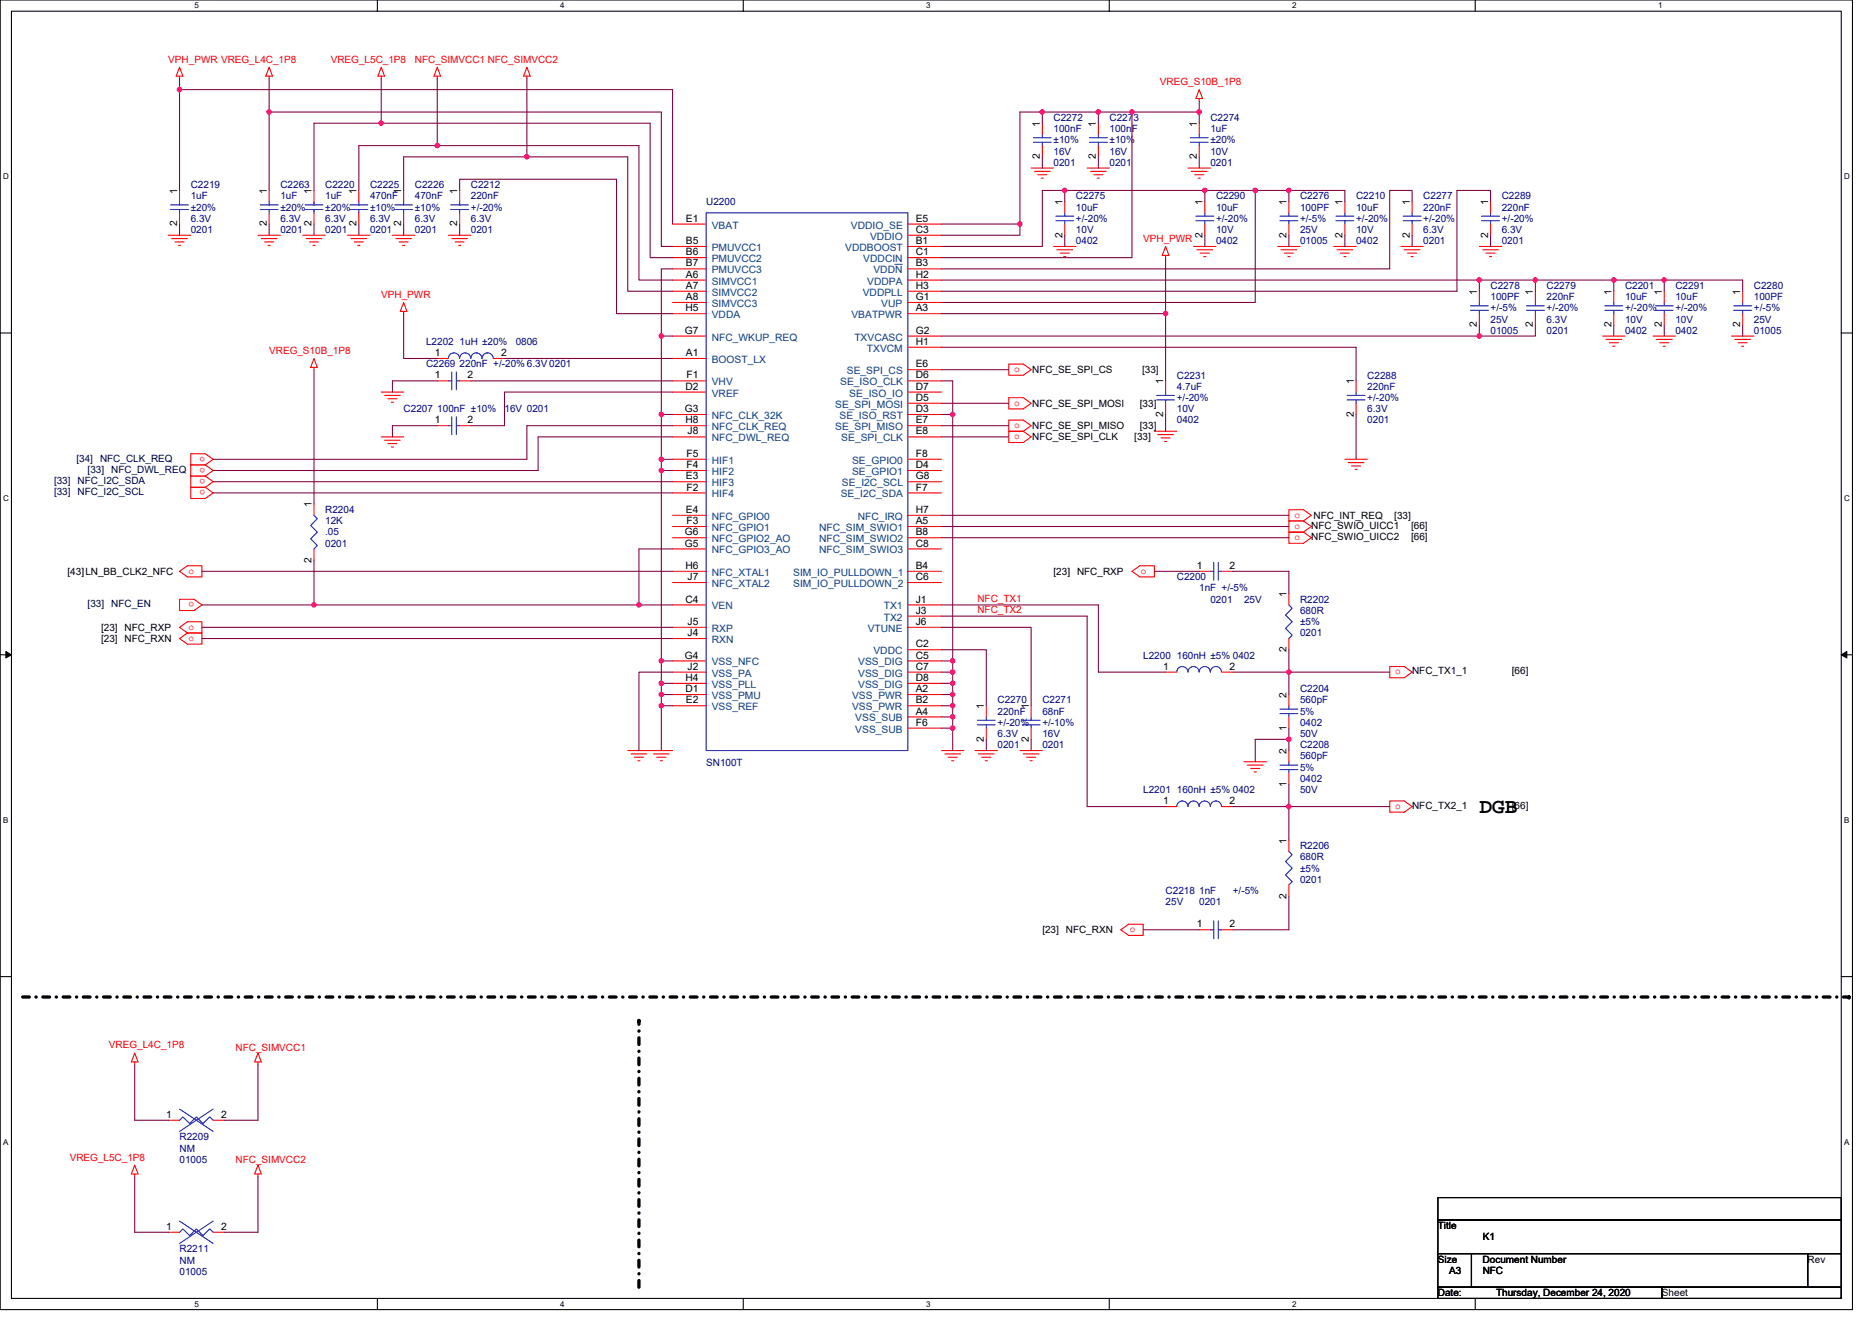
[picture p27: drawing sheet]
<svg xmlns="http://www.w3.org/2000/svg" width="297mm" height="210mm" viewBox="0 0 297 210" stroke-linecap="round" stroke-linejoin="round" font-family="sans-serif">
<defs><g id="words">
<text font-size="3.4" x="234.7" y="129">DGB</text>
<g font-size="1.6" fill="#f00">
<text x="26.7" y="9.9">VPH_PWR VREG_L4C_1P8</text>
<text x="52.5" y="9.9">VREG_L5C_1P8</text>
<text x="65.8" y="9.9">NFC_SIMVCC1 NFC_SIMVCC2</text>
<text x="184.1" y="13.5">VREG_S10B_1P8</text>
<text x="181.4" y="38.4">VPH_PWR</text>
<text x="60.5" y="47.3">VPH_PWR</text>
<text x="42.7" y="56.2">VREG_S10B_1P8</text>
<text x="160.9" y="59">o</text>
<text x="160.9" y="64.4">o</text>
<text x="160.9" y="69.7">o</text>
<text x="160.9" y="67.9">o</text>
<text x="32.6" y="76" transform="rotate(180 32.6 76)">o</text>
<text x="32.6" y="77.8" transform="rotate(180 32.6 77.8)">o</text>
<text x="32.6" y="74.3" transform="rotate(180 32.6 74.3)">o</text>
<text x="32.6" y="72.5" transform="rotate(180 32.6 72.5)">o</text>
<text x="205.4" y="82.1">o</text>
<text x="205.4" y="83.9">o</text>
<text x="205.4" y="85.7">o</text>
<text x="29.9" y="91">o</text>
<text x="30.8" y="95.6" transform="rotate(180 30.8 95.6)">o</text>
<text x="155.1" y="95.5">NFC_TX1</text>
<text x="181" y="91">o</text>
<text x="29.9" y="99.9">o</text>
<text x="29.9" y="101.7">o</text>
<text x="155.1" y="97.3">NFC_TX2</text>
<text x="221.4" y="107">o</text>
<text x="221.4" y="128.4">o</text>
<text x="179.3" y="147.9">o</text>
<text x="17.3" y="166.4">VREG_L4C_1P8</text>
<text x="37.4" y="166.8">NFC_SIMVCC1</text>
<text x="11.1" y="184.2">VREG_L5C_1P8</text>
<text x="37.4" y="184.6">NFC_SIMVCC2</text>
</g>
<g font-size="1.6">
<text x="165" y="20.1" transform="rotate(-90 165 20.1)">1</text>
<text x="173.9" y="20.1" transform="rotate(-90 173.9 20.1)">1</text>
<text x="189.9" y="20.1" transform="rotate(-90 189.9 20.1)">1</text>
<text x="165" y="25.3" transform="rotate(-90 165 25.3)">2</text>
<text x="173.9" y="25.3" transform="rotate(-90 173.9 25.3)">2</text>
<text x="189.9" y="25.3" transform="rotate(-90 189.9 25.3)">2</text>
<text x="28.1" y="35.9" transform="rotate(-90 28.1 35.9)">2</text>
<text x="28.1" y="30.8" transform="rotate(-90 28.1 30.8)">1</text>
<text x="42.3" y="35.9" transform="rotate(-90 42.3 35.9)">2</text>
<text x="42.3" y="30.8" transform="rotate(-90 42.3 30.8)">1</text>
<text x="49.4" y="35.9" transform="rotate(-90 49.4 35.9)">2</text>
<text x="49.4" y="30.8" transform="rotate(-90 49.4 30.8)">1</text>
<text x="56.6" y="35.9" transform="rotate(-90 56.6 35.9)">2</text>
<text x="56.6" y="30.8" transform="rotate(-90 56.6 30.8)">1</text>
<text x="63.7" y="35.9" transform="rotate(-90 63.7 35.9)">2</text>
<text x="63.7" y="30.8" transform="rotate(-90 63.7 30.8)">1</text>
<text x="72.6" y="35.9" transform="rotate(-90 72.6 35.9)">2</text>
<text x="72.6" y="30.8" transform="rotate(-90 72.6 30.8)">1</text>
<text x="108.8" y="35.2">E1</text>
<text x="145.3" y="35.2">E5</text>
<text x="168.6" y="32.5" transform="rotate(-90 168.6 32.5)">1</text>
<text x="190.8" y="32.5" transform="rotate(-90 190.8 32.5)">1</text>
<text x="204.1" y="32.5" transform="rotate(-90 204.1 32.5)">1</text>
<text x="213" y="32.5" transform="rotate(-90 213 32.5)">1</text>
<text x="223.7" y="32.5" transform="rotate(-90 223.7 32.5)">1</text>
<text x="236.1" y="32.5" transform="rotate(-90 236.1 32.5)">1</text>
<text x="108.8" y="38.7">B5</text>
<text x="108.8" y="40.5">B6</text>
<text x="145.3" y="40.5">C1</text>
<text x="145.3" y="37">C3</text>
<text x="145.3" y="38.7">B1</text>
<text x="168.6" y="37.7" transform="rotate(-90 168.6 37.7)">2</text>
<text x="190.8" y="37.7" transform="rotate(-90 190.8 37.7)">2</text>
<text x="204.1" y="37.7" transform="rotate(-90 204.1 37.7)">2</text>
<text x="213" y="37.7" transform="rotate(-90 213 37.7)">2</text>
<text x="223.7" y="37.7" transform="rotate(-90 223.7 37.7)">2</text>
<text x="236.1" y="37.7" transform="rotate(-90 236.1 37.7)">2</text>
<text x="108.8" y="42.3">B7</text>
<text x="108.8" y="44.1">A6</text>
<text x="108.8" y="45.8">A7</text>
<text x="108.8" y="47.6">A8</text>
<text x="145.3" y="45.8">H3</text>
<text x="145.3" y="42.3">B3</text>
<text x="145.3" y="44.1">H2</text>
<text x="145.3" y="47.6">G1</text>
<text x="234.4" y="46.8" transform="rotate(-90 234.4 46.8)">1</text>
<text x="243.2" y="46.8" transform="rotate(-90 243.2 46.8)">1</text>
<text x="255.7" y="46.8" transform="rotate(-90 255.7 46.8)">1</text>
<text x="263.7" y="46.8" transform="rotate(-90 263.7 46.8)">1</text>
<text x="276.1" y="46.8" transform="rotate(-90 276.1 46.8)">1</text>
<text x="108.7" y="53">G7</text>
<text x="108.8" y="49.4">H5</text>
<text x="145.3" y="53">G2</text>
<text x="145.3" y="49.4">A3</text>
<text x="234.4" y="51.9" transform="rotate(-90 234.4 51.9)">2</text>
<text x="243.2" y="51.9" transform="rotate(-90 243.2 51.9)">2</text>
<text x="255.7" y="51.9" transform="rotate(-90 255.7 51.9)">2</text>
<text x="263.7" y="51.9" transform="rotate(-90 263.7 51.9)">2</text>
<text x="276.1" y="51.9" transform="rotate(-90 276.1 51.9)">2</text>
<text x="69" y="56.5">1</text>
<text x="79.5" y="56.5">2</text>
<text x="108.8" y="56.5">A1</text>
<text x="145.3" y="58.3">E6</text>
<text x="145.3" y="54.7">H1</text>
<text x="163.8" y="59.2">NFC_SE_SPI_CS</text>
<text x="181.2" y="59.2">[33]</text>
<text x="69" y="60.1">1</text>
<text x="74.2" y="60.1">2</text>
<text x="108.7" y="65.4">G3</text>
<text x="108.8" y="61.8">D2</text>
<text x="108.9" y="60.1">F1</text>
<text x="145.3" y="60.1">D6</text>
<text x="145.3" y="65.4">D3</text>
<text x="145.3" y="63.6">D5</text>
<text x="145.3" y="61.8">D7</text>
<text x="163.8" y="64.5">NFC_SE_SPI_MOSI</text>
<text x="180.9" y="64.5">[33]</text>
<text x="184.6" y="61" transform="rotate(-90 184.6 61)">1</text>
<text x="214.8" y="61" transform="rotate(-90 214.8 61)">1</text>
<text x="69" y="67.2">1</text>
<text x="74.2" y="67.2">2</text>
<text x="108.8" y="67.2">H8</text>
<text x="109.1" y="69">J8</text>
<text x="145.3" y="67.2">E7</text>
<text x="145.3" y="69">E8</text>
<text x="163.8" y="69.9">NFC_SE_SPI_CLK</text>
<text x="163.8" y="68.1">NFC_SE_SPI_MISO</text>
<text x="180" y="69.9">[33]</text>
<text x="180.9" y="68.1">[33]</text>
<text x="184.6" y="66.2" transform="rotate(-90 184.6 66.2)">2</text>
<text x="214.8" y="66.2" transform="rotate(-90 214.8 66.2)">2</text>
<text x="108.8" y="76.1">E3</text>
<text x="108.9" y="72.5">F5</text>
<text x="108.9" y="74.3">F4</text>
<text x="108.9" y="77.9">F2</text>
<text x="145.3" y="77.9">F7</text>
<text x="145.3" y="72.5">F8</text>
<text x="145.3" y="74.3">D4</text>
<text x="145.3" y="76.1">G8</text>
<text x="49.4" y="80.5" transform="rotate(-90 49.4 80.5)">1</text>
<text x="108.8" y="81.4">E4</text>
<text x="108.9" y="83.2">F3</text>
<text x="145.3" y="83.2">A5</text>
<text x="145.3" y="81.4">H7</text>
<text x="208.1" y="83.9">NFC_SWIO_UICC1</text>
<text x="208.4" y="82.3">NFC_INT_REQ</text>
<text x="221.2" y="82.3">[33]</text>
<text x="223.9" y="83.9">[66]</text>
<text x="49.4" y="89.3" transform="rotate(-90 49.4 89.3)">2</text>
<text x="108.7" y="85">G6</text>
<text x="108.7" y="86.7">G5</text>
<text x="145.3" y="85">B8</text>
<text x="145.3" y="86.7">C8</text>
<text x="208.1" y="85.7">NFC_SWIO_UICC2</text>
<text x="223.9" y="85.7">[66]</text>
<text x="10.7" y="91.2">[43]LN_BB_CLK2_NFC</text>
<text x="108.8" y="90.3">H6</text>
<text x="108.8" y="95.6">C4</text>
<text x="109.1" y="92.1">J7</text>
<text x="145.3" y="95.6">J1</text>
<text x="145.3" y="90.3">B4</text>
<text x="145.3" y="92.1">C6</text>
<text x="167.2" y="91.2">[23] NFC_RXP</text>
<text x="189.9" y="90.3">1</text>
<text x="195.1" y="90.3">2</text>
<text x="204.1" y="94.8" transform="rotate(-90 204.1 94.8)">1</text>
<text x="16" y="100.1">[23] NFC_RXP</text>
<text x="16" y="101.9">[23] NFC_RXN</text>
<text x="109.1" y="99.2">J5</text>
<text x="109.1" y="101">J4</text>
<text x="145.3" y="97.4">J3</text>
<text x="145.3" y="99.2">J6</text>
<text x="108.7" y="104.5">G4</text>
<text x="109.1" y="106.3">J2</text>
<text x="145.3" y="102.7">C2</text>
<text x="145.3" y="104.5">C5</text>
<text x="145.3" y="106.3">C7</text>
<text x="184.6" y="106.3">1</text>
<text x="195.1" y="106.3">2</text>
<text x="204.1" y="103.5" transform="rotate(-90 204.1 103.5)">2</text>
<text x="224.1" y="107">NFC_TX1_1</text>
<text x="239.9" y="107">[66]</text>
<text x="108.8" y="108.1">H4</text>
<text x="108.8" y="109.9">D1</text>
<text x="108.8" y="111.6">E2</text>
<text x="145.3" y="113.4">A4</text>
<text x="145.3" y="109.9">A2</text>
<text x="145.3" y="111.6">B2</text>
<text x="145.3" y="108.1">D8</text>
<text x="156.1" y="112.5" transform="rotate(-90 156.1 112.5)">1</text>
<text x="163.2" y="112.5" transform="rotate(-90 163.2 112.5)">1</text>
<text x="204.1" y="110.8" transform="rotate(-90 204.1 110.8)">2</text>
<text x="145.3" y="115.2">F6</text>
<text x="156.1" y="117.7" transform="rotate(-90 156.1 117.7)">2</text>
<text x="163.2" y="117.7" transform="rotate(-90 163.2 117.7)">2</text>
<text x="204.1" y="119.7" transform="rotate(-90 204.1 119.7)">2</text>
<text x="204.1" y="116" transform="rotate(-90 204.1 116)">1</text>
<text x="204.1" y="124.8" transform="rotate(-90 204.1 124.8)">1</text>
<text x="184.6" y="127.6">1</text>
<text x="195.1" y="127.6">2</text>
<text x="224.1" y="128.4">NFC_TX2_1</text>
<text x="239.9" y="128.4">[66]</text>
<text x="204.1" y="133.9" transform="rotate(-90 204.1 133.9)">1</text>
<text x="204.1" y="142.6" transform="rotate(-90 204.1 142.6)">2</text>
<text x="165.4" y="148.1">[23] NFC_RXN</text>
<text x="189.9" y="147.2">1</text>
<text x="195.1" y="147.2">2</text>
<text x="26.3" y="177.4">1</text>
<text x="35.1" y="177.4">2</text>
<text x="26.3" y="195.2">1</text>
<text x="35.1" y="195.2">2</text>
<text x="228.1" y="195.1">Title</text>
<text x="235.3" y="196.8">K1</text>
<text x="228.1" y="200.4">Size</text>
<text x="229.9" y="202.2">A3</text>
<text x="235.3" y="200.4">Document Number</text>
<text x="235.3" y="202.2">NFC</text>
<text x="286.8" y="200.4">Rev</text>
<text x="228.1" y="205.7">Date:</text>
<text x="237.4" y="205.7">Thursday, December 24, 2020</text>
<text x="263.7" y="205.7">Sheet</text>
</g>
<g font-size="1.6" fill="#000080">
<text x="167.2" y="19.2">C2272</text>
<text x="167.2" y="21">100nF</text>
<text x="167.2" y="22.8">±10%</text>
<text x="176.1" y="19.2">C2273</text>
<text x="176.1" y="21">100nF</text>
<text x="176.1" y="22.8">±10%</text>
<text x="192.1" y="19.2">C2274</text>
<text x="192.1" y="21">1uF</text>
<text x="192.1" y="22.8">±20%</text>
<text x="30.3" y="29.9">C2219</text>
<text x="44.5" y="29.9">C2263</text>
<text x="51.6" y="29.9">C2220</text>
<text x="58.7" y="29.9">C2225</text>
<text x="65.8" y="29.9">C2226</text>
<text x="74.7" y="29.9">C2212</text>
<text x="167.2" y="26.3">0201</text>
<text x="167.2" y="24.5">16V</text>
<text x="176.1" y="26.3">0201</text>
<text x="176.1" y="24.5">16V</text>
<text x="192.1" y="26.3">0201</text>
<text x="192.1" y="24.5">10V</text>
<text x="30.3" y="31.6">1uF</text>
<text x="30.3" y="35.2">6.3V</text>
<text x="30.3" y="33.4">±20%</text>
<text x="44.5" y="31.6">1uF</text>
<text x="44.5" y="35.2">6.3V</text>
<text x="44.5" y="33.4">±20%</text>
<text x="51.6" y="31.6">1uF</text>
<text x="51.6" y="35.2">6.3V</text>
<text x="51.6" y="33.4">±20%</text>
<text x="58.7" y="31.6">470nF</text>
<text x="58.7" y="35.2">6.3V</text>
<text x="58.7" y="33.4">±10%</text>
<text x="65.8" y="31.6">470nF</text>
<text x="65.8" y="35.2">6.3V</text>
<text x="65.8" y="33.4">±10%</text>
<text x="74.7" y="31.6">220nF</text>
<text x="74.7" y="35.2">6.3V</text>
<text x="74.7" y="33.4">+/-20%</text>
<text x="112.1" y="32.5">U2200</text>
<text x="170.7" y="31.6">C2275</text>
<text x="170.7" y="33.4">10uF</text>
<text x="170.7" y="35.2">+/-20%</text>
<text x="193" y="31.6">C2290</text>
<text x="193" y="33.4">10uF</text>
<text x="193" y="35.2">+/-20%</text>
<text x="206.3" y="31.6">C2276</text>
<text x="206.3" y="33.4">100PF</text>
<text x="206.3" y="35.2">+/-5%</text>
<text x="215.2" y="31.6">C2210</text>
<text x="215.2" y="33.4">10uF</text>
<text x="215.2" y="35.2">+/-20%</text>
<text x="225.8" y="31.6">C2277</text>
<text x="225.8" y="33.4">220nF</text>
<text x="225.8" y="35.2">+/-20%</text>
<text x="238.3" y="31.6">C2289</text>
<text x="238.3" y="33.4">220nF</text>
<text x="238.3" y="35.2">+/-20%</text>
<text x="30.3" y="37">0201</text>
<text x="44.5" y="37">0201</text>
<text x="51.6" y="37">0201</text>
<text x="58.7" y="37">0201</text>
<text x="65.8" y="37">0201</text>
<text x="74.7" y="37">0201</text>
<text x="170.7" y="38.8">0402</text>
<text x="170.7" y="37">10V</text>
<text x="193" y="38.8">0402</text>
<text x="193" y="37">10V</text>
<text x="206.3" y="38.8">01005</text>
<text x="206.3" y="37">25V</text>
<text x="215.2" y="38.8">0402</text>
<text x="215.2" y="37">10V</text>
<text x="225.8" y="38.8">0201</text>
<text x="225.8" y="37">6.3V</text>
<text x="238.3" y="38.8">0201</text>
<text x="238.3" y="37">6.3V</text>
<text x="236.5" y="45.9">C2278</text>
<text x="236.5" y="47.6">100PF</text>
<text x="245.4" y="45.9">C2279</text>
<text x="245.4" y="47.6">220nF</text>
<text x="257.8" y="45.9">C2201</text>
<text x="257.8" y="47.6">10uF</text>
<text x="265.9" y="45.9">C2291</text>
<text x="265.9" y="47.6">10uF</text>
<text x="278.3" y="45.9">C2280</text>
<text x="278.3" y="47.6">100PF</text>
<text x="236.5" y="53">01005</text>
<text x="236.5" y="51.2">25V</text>
<text x="236.5" y="49.4">+/-5%</text>
<text x="245.4" y="53">0201</text>
<text x="245.4" y="51.2">6.3V</text>
<text x="245.4" y="49.4">+/-20%</text>
<text x="257.8" y="53">0402</text>
<text x="257.8" y="51.2">10V</text>
<text x="257.8" y="49.4">+/-20%</text>
<text x="265.9" y="53">0402</text>
<text x="265.9" y="51.2">10V</text>
<text x="265.9" y="49.4">+/-20%</text>
<text x="278.3" y="53">01005</text>
<text x="278.3" y="51.2">25V</text>
<text x="278.3" y="49.4">+/-5%</text>
<text x="67.6" y="54.8">L2202 1uH ±20%</text>
<text x="67.6" y="58.3">C2269 220nF +/-20% 6.3V 0201</text>
<text x="81.8" y="54.8">0806</text>
<text x="64" y="65.4">C2207 100nF ±10%</text>
<text x="80" y="65.4">16V 0201</text>
<text x="186.7" y="60.1">C2231</text>
<text x="186.7" y="61.9">4.7uF</text>
<text x="186.7" y="65.4">10V</text>
<text x="186.7" y="63.6">+/-20%</text>
<text x="217" y="60.1">C2288</text>
<text x="217" y="61.9">220nF</text>
<text x="217" y="65.4">6.3V</text>
<text x="217" y="63.6">+/-20%</text>
<text x="186.7" y="67.2">0402</text>
<text x="217" y="67.2">0201</text>
<text x="51.6" y="81.4">R2204</text>
<text x="51.6" y="83.2">12K</text>
<text x="51.6" y="85">.05</text>
<text x="51.6" y="86.8">0201</text>
<text x="186.7" y="92.1">C2200</text>
<text x="190.3" y="93.9">1nF +/-5%</text>
<text x="192.1" y="95.7">0201</text>
<text x="197.4" y="95.7">25V</text>
<text x="206.3" y="95.7">R2202</text>
<text x="206.3" y="97.4">680R</text>
<text x="206.3" y="99.2">±5%</text>
<text x="206.3" y="101">0201</text>
<text x="181.4" y="104.5">L2200 160nH ±5% 0402</text>
<text x="158.3" y="111.7">C2270</text>
<text x="158.3" y="113.4">220nF</text>
<text x="165.4" y="111.7">C2271</text>
<text x="165.4" y="113.4">68nF</text>
<text x="206.3" y="109.9">C2204</text>
<text x="206.3" y="111.7">560pF</text>
<text x="206.3" y="113.4">5%</text>
<text x="158.3" y="118.8">0201</text>
<text x="158.3" y="117">6.3V</text>
<text x="158.3" y="115.2">+/-20%</text>
<text x="165.4" y="118.8">0201</text>
<text x="165.4" y="117">16V</text>
<text x="165.4" y="115.2">+/-10%</text>
<text x="206.3" y="115.2">0402</text>
<text x="206.3" y="117">50V</text>
<text x="206.3" y="118.8">C2208</text>
<text x="112.1" y="121.6">SN100T</text>
<text x="181.4" y="125.9">L2201 160nH ±5% 0402</text>
<text x="206.3" y="120.5">560pF</text>
<text x="206.3" y="124.1">0402</text>
<text x="206.3" y="125.9">50V</text>
<text x="206.3" y="122.3">5%</text>
<text x="206.3" y="134.8">R2206</text>
<text x="206.3" y="136.5">680R</text>
<text x="185" y="141.9">C2218 1nF</text>
<text x="185" y="143.7">25V</text>
<text x="190.3" y="143.7">0201</text>
<text x="195.6" y="141.9">+/-5%</text>
<text x="206.3" y="138.3">±5%</text>
<text x="206.3" y="140.1">0201</text>
<text x="28.5" y="181">R2209</text>
<text x="28.5" y="182.8">NM</text>
<text x="28.5" y="184.6">01005</text>
<text x="28.5" y="198.8">R2211</text>
<text x="28.5" y="200.6">NM</text>
<text x="28.5" y="202.3">01005</text>
</g>
<g font-size="1.6" fill="#004080">
<text x="112.9" y="36.3">VBAT</text>
<text x="112.9" y="39.8">PMUVCC1</text>
<text x="112.9" y="41.6">PMUVCC2</text>
<text x="134.1" y="39.8">VDDBOOST</text>
<text x="135" y="36.3">VDDIO_SE</text>
<text x="137" y="41.6">VDDCIN</text>
<text x="138.1" y="38.1">VDDIO</text>
<text x="112.9" y="43.4">PMUVCC3</text>
<text x="112.9" y="45.2">SIMVCC1</text>
<text x="112.9" y="46.9">SIMVCC2</text>
<text x="136.9" y="46.9">VDDPLL</text>
<text x="137.6" y="45.2">VDDPA</text>
<text x="138.6" y="43.4">VDDN</text>
<text x="112.9" y="48.7">SIMVCC3</text>
<text x="112.9" y="50.5">VDDA</text>
<text x="135.1" y="50.5">VBATPWR</text>
<text x="139.8" y="48.7">VUP</text>
<text x="112.9" y="54.1">NFC_WKUP_REQ</text>
<text x="112.9" y="57.6">BOOST_LX</text>
<text x="134.4" y="59.4">SE_SPI_CS</text>
<text x="135.6" y="54.1">TXVCASC</text>
<text x="137.6" y="55.8">TXVCM</text>
<text x="112.9" y="61.2">VHV</text>
<text x="112.9" y="62.9">VREF</text>
<text x="132.5" y="64.7">SE_SPI_MOSI</text>
<text x="133.3" y="61.2">SE_ISO_CLK</text>
<text x="134.8" y="62.9">SE_ISO_IO</text>
<text x="112.9" y="66.5">NFC_CLK_32K</text>
<text x="112.9" y="68.3">NFC_CLK_REQ</text>
<text x="112.9" y="70.1">NFC_DWL_REQ</text>
<text x="132.5" y="68.3">SE_SPI_MISO</text>
<text x="133.2" y="66.5">SE_ISO_RST</text>
<text x="133.5" y="70.1">SE_SPI_CLK</text>
<text x="112.9" y="73.6">HIF1</text>
<text x="112.9" y="75.4">HIF2</text>
<text x="112.9" y="77.2">HIF3</text>
<text x="133.6" y="77.2">SE_I2C_SCL</text>
<text x="135.2" y="73.6">SE_GPIO0</text>
<text x="135.2" y="75.4">SE_GPIO1</text>
<text x="112.9" y="79">HIF4</text>
<text x="112.9" y="82.5">NFC_GPIO0</text>
<text x="133.4" y="79">SE_I2C_SDA</text>
<text x="136.1" y="82.5">NFC_IRQ</text>
<text x="112.9" y="84.3">NFC_GPIO1</text>
<text x="112.9" y="86.1">NFC_GPIO2_AO</text>
<text x="112.9" y="87.8">NFC_GPIO3_AO</text>
<text x="130" y="84.3">NFC_SIM_SWIO1</text>
<text x="130" y="86.1">NFC_SIM_SWIO2</text>
<text x="130" y="87.8">NFC_SIM_SWIO3</text>
<text x="112.9" y="91.4">NFC_XTAL1</text>
<text x="112.9" y="93.2">NFC_XTAL2</text>
<text x="125.9" y="91.4">SIM_IO_PULLDOWN_1</text>
<text x="125.9" y="93.2">SIM_IO_PULLDOWN_2</text>
<text x="112.9" y="96.7">VEN</text>
<text x="112.9" y="100.3">RXP</text>
<text x="137.7" y="100.3">VTUNE</text>
<text x="140.2" y="96.7">TX1</text>
<text x="140.2" y="98.5">TX2</text>
<text x="112.9" y="102.1">RXN</text>
<text x="112.9" y="105.6">VSS_NFC</text>
<text x="112.9" y="107.4">VSS_PA</text>
<text x="136.2" y="105.6">VSS_DIG</text>
<text x="136.2" y="107.4">VSS_DIG</text>
<text x="138.6" y="103.8">VDDC</text>
<text x="112.9" y="109.2">VSS_PLL</text>
<text x="112.9" y="111">VSS_PMU</text>
<text x="112.9" y="112.7">VSS_REF</text>
<text x="135.2" y="111">VSS_PWR</text>
<text x="135.2" y="112.7">VSS_PWR</text>
<text x="136.2" y="109.2">VSS_DIG</text>
<text x="135.7" y="114.5">VSS_SUB</text>
<text x="135.7" y="116.3">VSS_SUB</text>
</g>
<g font-size="1.6" fill="#000040">
<text x="8.6" y="76.8">[33] NFC_I2C_SDA</text>
<text x="12.1" y="73.3">[34] NFC_CLK_REQ</text>
<text x="13.9" y="75">[33] NFC_DWL_REQ</text>
<text x="8.6" y="78.6">[33] NFC_I2C_SCL</text>
<text x="13.9" y="96.4">[33] NFC_EN</text>
</g>
<g font-size="1.3">
<text x="30.8" y="1.3">5</text>
<text x="88.9" y="1.3">4</text>
<text x="147" y="1.3">3</text>
<text x="205" y="1.3">2</text>
<text x="263.1" y="1.3">1</text>
<text x=".5" y="28.4">D</text>
<text x="292.6" y="28.4">D</text>
<text x=".5" y="79.5">C</text>
<text x="292.6" y="79.5">C</text>
<text x=".5" y="130.6">B</text>
<text x="292.6" y="130.6">B</text>
<text x=".5" y="181.7">A</text>
<text x="292.6" y="181.7">A</text>
<text x="30.8" y="207.4">5</text>
<text x="88.9" y="207.4">4</text>
<text x="147" y="207.4">3</text>
<text x="205" y="207.4">2</text>
</g>
</g></defs>
<path d="M0 0h293.9v207.9h-293.9zM1.8 1.8h290.4v204.3h-290.4z" fill="none" stroke="#000" stroke-width=".17"/>
<g fill="#fff">
<path d="M30.8 .2h.7v1.4h-.7z"/>
<path d="M30.8 206.3h.7v1.4h-.7z"/>
</g>
<path d="M59.9 0v1.8M59.9 206.1v1.8" fill="none" stroke="#000" stroke-width=".17"/>
<g fill="#fff">
<path d="M88.9 .2h.7v1.4h-.7z"/>
<path d="M88.9 206.3h.7v1.4h-.7z"/>
</g>
<path d="M117.9 0v1.8M117.9 206.1v1.8" fill="none" stroke="#000" stroke-width=".17"/>
<g fill="#fff">
<path d="M147 .2h.7v1.4h-.7z"/>
<path d="M147 206.3h.7v1.4h-.7z"/>
</g>
<path d="M176 0v1.8M176 206.1v1.8" fill="none" stroke="#000" stroke-width=".17"/>
<g fill="#fff">
<path d="M205 .2h.7v1.4h-.7z"/>
<path d="M205 206.3h.7v1.4h-.7z"/>
</g>
<path d="M234.1 0v1.8M234.1 206.1v1.8" fill="none" stroke="#000" stroke-width=".17"/>
<g fill="#fff">
<path d="M263.1 .2h.7v1.4h-.7z"/>
<path d="M.5 27.3h.9v1.4h-.9z"/>
<path d="M292.6 27.3h.9v1.4h-.9z"/>
<path d="M.5 78.4h.9v1.4h-.9z"/>
<path d="M292.6 78.4h.9v1.4h-.9z"/>
</g>
<path d="M0 52.9h1.8M292.2 52.9h1.7" fill="none" stroke="#000" stroke-width=".17"/>
<g fill="#fff">
<path d="M.5 129.5h.8v1.4h-.8z"/>
<path d="M292.6 129.5h.9v1.4h-.9z"/>
</g>
<path d="M0 103.9h1.8M292.2 103.9h1.7" fill="none" stroke="#000" stroke-width=".17"/>
<path d="M.9 103.4l.9 .5-.9 .5zM292.2 103.9l.8-.5v1z" fill="#000" stroke="#000" stroke-width=".16"/>
<g fill="#fff">
<path d="M.5 180.5h.8v1.4h-.8z"/>
<path d="M292.6 180.5h.9v1.4h-.9z"/>
</g>
<path d="M0 155h1.8M292.2 155h1.7M228.2 190.1h64v3.5h-64zM228.2 193.6h64v5.4h-64zM228.2 199h5.3v5.3h-5.3zM233.5 199h53.3v5.3h-53.3zM286.8 199h5.4v5.3h-5.4zM228.2 204.3h35.5v1.8h-35.5zM263.7 204.3h28.5v1.8h-28.5z" fill="none" stroke="#000" stroke-width=".17"/>
<path d="M3.6 158.2h289.8M293.4 158.2h.1M101.4 162h.1M101.4 204.3v-42.3" fill="none" stroke="#000" stroke-width=".53" stroke-dasharray="1.1 1.1 0 1.1"/>
<g fill="none" stroke="#f00" stroke-width=".17">
<path d="M28.5 10.7l.5 1.4h-1zM28.5 12.1v.3M42.7 12.1v.3M42.7 10.7l.5 1.4h-1zM60.5 10.7l.5 1.4h-1zM60.5 12.1v.3M69.4 10.7l.5 1.4h-1zM69.4 12.1v.3M83.6 10.7l.5 1.4h-1zM83.6 12.1v.3M165.4 19.6v1.7M174.3 19.6v1.7"/>
<path d="M190.3 14.2l.5 1.4h-1zM190.3 15.6v.4M190.3 19.6v1.7M26.7 37.3h3.6M27.2 37.9h2.5M27.8 38.4h1.4M28.3 38.9h.4M28.5 30.2v1.8M28.5 33.8v1.8M40.9 37.3h3.6M41.5 37.9h2.5M42 38.4h1.4"/>
<path d="M42.5 38.9h.4M42.7 30.2v1.8M42.7 33.8v1.8M48 37.3h3.6M48.6 37.9h2.5M49.1 38.4h1.4M49.7 38.9h.3M49.8 30.2v1.8M49.8 33.8v1.8M55.2 37.3h3.5M55.7 37.9h2.5M56.2 38.4h1.5"/>
<path d="M56.8 38.9h.3M56.9 30.2v1.8M56.9 33.8v1.8M62.3 37.3h3.5M62.8 37.9h2.5M63.3 38.4h1.5M63.9 38.9h.3M64 30.2v1.8M64 33.8v1.8M71.2 37.3h3.5M71.7 37.9h2.5M72.2 38.4h1.5"/>
<path d="M72.8 38.9h.3M72.9 30.2v1.8M72.9 33.8v1.8M106.7 35.6h5.4M106.7 39.1h5.4M144.1 35.6h5.3M144.1 37.3h5.3M144.1 39.1h5.3M163.6 26.7h3.6M164.1 27.2h2.5M164.7 27.7h1.4M165.2 28.3h.4"/>
<path d="M165.4 23.1v1.8M167.2 39.1h3.5M167.7 39.6h2.5M168.9 32v1.8M168.9 35.6v1.7M172.5 26.7h3.6M173 27.2h2.5M173.6 27.7h1.4M174.1 28.3h.4M174.3 23.1v1.8M185 39.1l.5 1.4h-1.1zM188.5 26.7h3.6"/>
<path d="M189 27.2h2.5M189.4 39.1h3.6M189.6 27.7h1.4M189.9 39.6h2.5M190.1 28.3h.4M190.3 23.1v1.8M191.2 32v1.8M191.2 35.6v1.7M202.7 39.1h3.6M203.3 39.6h2.5M204.5 32v1.8M204.5 35.6v1.7"/>
<path d="M211.6 39.1h3.6M212.2 39.6h2.4M213.4 32v1.8M213.4 35.6v1.7M222.3 39.1h3.5M222.8 39.6h2.5M224.1 32v1.8M224.1 35.6v1.7M234.7 39.1h3.6M235.3 39.6h2.5M236.5 32v1.8M236.5 35.6v1.7"/>
<path d="M49.8 58.3v.4M49.8 56.9l.6 1.4h-1.1zM64 48l.6 1.4h-1.1zM64 49.4v.4M69.4 56.9h1.8M78.3 56.9h1.7M106.7 40.9h5.4M106.7 42.7h5.4M106.7 44.4h5.4M106.7 46.2h5.4M106.7 48h5.4M106.7 49.8h5.4"/>
<path d="M106.7 53.3h5.4M106.7 56.9h5.4M144.1 40.9h5.3M144.1 42.7h5.3M144.1 44.4h5.3M144.1 46.2h5.3M144.1 48h5.3M144.1 49.8h5.3M144.1 53.3h5.3M144.1 55.1h5.3M144.1 58.7h5.3M160.1 57.8h2.3l1.2 .9-1.2 .9h-2.3z"/>
<path d="M168.2 40.2h1.5M168.8 40.7h.3M185 40.5v.4M190.5 40.2h1.4M191 40.7h.3M203.8 40.2h1.4M204.3 40.7h.4M212.7 40.2h1.4M213.2 40.7h.4M223.3 40.2h1.5M223.9 40.7h.3M234.7 46.2v1.8"/>
<path d="M234.7 49.8v1.8M235.8 40.2h1.4M236.3 40.7h.4M243.6 46.2v1.8M243.6 49.8v1.8M254.3 53.3h3.5M254.8 53.9h2.5M255.4 54.4h1.4M255.9 54.9h.3M256.1 46.2v1.8M256.1 49.8v1.8M262.3 53.3h3.6"/>
<path d="M262.8 53.9h2.5M263.4 54.4h1.4M263.9 54.9h.3M264.1 46.2v1.8M264.1 49.8v1.8M274.7 53.3h3.6M275.3 53.9h2.5M275.8 54.4h1.4M276.3 54.9h.4M276.5 46.2v1.8M276.5 49.8v1.8M30.3 77.3h2.3l1.2 .9-1.2 .9h-2.3z"/>
<path d="M30.3 72h2.3l1.2 .9-1.2 .9h-2.3zM32.6 75.6h-2.3v1.7h2.3M32.6 73.8h-2.3v1.8h2.3M32.6 75.6l1.2 .9-1.2 .8M32.6 73.8l1.2 .9-1.2 .9M60.5 62.2h3.5M60.5 69.3h3.5M61 62.8h2.5M61 69.9h2.5M61.5 63.3h1.5M61.5 70.4h1.5M62.1 63.8h.3"/>
<path d="M62.1 71h.3M69.4 67.6h1.8M69.4 60.5h1.8M72.9 67.6h1.8M72.9 60.5h1.8M106.7 60.5h5.4M106.7 62.2h5.4M106.7 65.8h5.4M106.7 67.6h5.4M106.7 69.3h5.4M106.7 72.9h5.4M106.7 74.7h5.4"/>
<path d="M106.7 76.5h5.4M106.7 78.2h5.4M144.1 60.5h5.3M144.1 62.2h5.3M144.1 64h5.3M144.1 65.8h5.3M144.1 67.6h5.3M144.1 69.3h5.3M144.1 72.9h5.3M144.1 74.7h5.3M144.1 76.5h5.3M144.1 78.2h5.3"/>
<path d="M160.1 68.5h2.3l1.2 .8-1.2 .9h-2.3zM160.1 66.7h2.3l1.2 .9-1.2 .9h-2.3zM160.1 63.1h2.3l1.2 .9-1.2 .9h-2.3zM183.2 68.5h3.5M183.7 69h2.5M184.2 69.5h1.5M184.8 70.1h.3M185 60.5v1.7M185 64v1.8M213.4 72.9h3.6M213.9 73.4h2.5M214.5 74h1.4"/>
<path d="M215 74.5h.3M215.2 60.5v1.7M215.2 64v1.8M28.5 99.6l1.2-.9h2.3v1.8h-2.3zM28.5 90.7l1.2-.9h2.3v1.8h-2.3zM28.5 95.1h2.3l1.2 .9-1.2 .9h-2.3zM49.8 80v1.8M49.8 87.1v1.8M106.7 81.8h5.4M106.7 83.6h5.4M106.7 85.3h5.4M106.7 87.1h5.4"/>
<path d="M106.7 90.7h5.4M106.7 92.5h5.4M106.7 96h5.4M106.7 99.6h5.4M144.1 81.8h5.3M144.1 83.6h5.3M144.1 85.3h5.3M144.1 87.1h5.3M144.1 90.7h5.3M144.1 92.5h5.3M144.1 96h5.3M144.1 97.8h5.3"/>
<path d="M144.1 99.6h5.3M179.6 90.7l1.3-.9h2.3v1.8h-2.3zM190.3 90.7h1.8M193.8 90.7h1.8M204.5 80.9h2.3l1.3 .9-1.3 .9h-2.3zM204.5 84.5h2.3l1.3 .8-1.3 .9h-2.3zM204.5 94.2v1.8M206.8 82.7h-2.3v1.8h2.3M206.8 82.7l1.3 .9-1.3 .9M28.5 101.3l1.2-.8h2.3v1.7h-2.3zM99.6 119.1h7.1M100.1 119.7h2.5"/>
<path d="M103.7 119.7h2.5M106.7 101.3h5.4M106.7 104.9h5.4M106.7 106.7h5.4M106.7 108.5h5.4M106.7 110.2h5.4M106.7 112h5.4M144.1 103.1h5.3M144.1 104.9h5.3M144.1 108.5h5.3M144.1 106.7h5.3M144.1 110.2h5.3"/>
<path d="M144.1 112h5.3M144.1 113.8h5.3M144.1 115.6h5.3M149.4 119.1h3.5M149.9 119.7h2.5M154.7 119.1h3.6M155.3 119.7h2.5M156.5 112v1.8M156.5 115.6v1.7M161.8 119.1h3.6M162.4 119.7h2.5M163.6 112v1.8"/>
<path d="M163.6 115.6v1.7M185 106.7h1.7M193.8 106.7h1.8M204.5 113.8v1.8M204.5 110.2v1.8M204.5 101.3v1.8M204.5 119.1v1.8M220.5 105.8h2.3l1.3 .9-1.3 .9h-2.3zM100.7 120.2h1.4M101.2 120.7h.4M104.2 120.2h1.5M104.8 120.7h.3"/>
<path d="M150.4 120.2h1.5M151 120.7h.3M155.8 120.2h1.4M156.3 120.7h.4M162.9 120.2h1.4M163.4 120.7h.4M185 128h1.7M193.8 128h1.8M197.4 120.9h3.6M197.9 121.4h2.5M198.5 122h1.4M199 122.5h.3"/>
<path d="M204.5 133.4v1.7M204.5 122.7v1.8M220.5 127.1h2.3l1.3 .9-1.3 .9h-2.3zM177.8 147.6l1.3-.9h2.3v1.8h-2.3zM190.3 147.6h1.8M193.8 147.6h1.8M204.5 140.5v1.7M21.4 167.1l.5 1.5h-1.1zM21.4 168.6v.3M26.7 177.8h1.8M33.8 177.8h1.8M40.9 167.1l.6 1.5h-1.1z"/>
<path d="M40.9 168.6v.3M21.4 184.9l.5 1.4h-1.1zM21.4 186.3v.4M26.7 195.6h1.8M33.8 195.6h1.8M40.9 184.9l.6 1.4h-1.1zM40.9 186.3v.4"/>
</g>
<g fill="none" stroke="#00f" stroke-width=".17">
<path d="M27.1 32.5h2.8M27.1 33.3h2.8M28.5 32v.5M28.5 33.3v.5M41.3 32.5h2.8M41.3 33.3h2.8M42.7 32v.5M42.7 33.3v.5M48.4 32.5h2.8M48.4 33.3h2.8M49.8 32v.5M49.8 33.3v.5"/>
<path d="M55.5 32.5h2.9M55.5 33.3h2.9M56.9 32v.5M56.9 33.3v.5M62.6 32.5h2.9M62.6 33.3h2.9M64 32v.5M64 33.3v.5M71.5 32.5h2.9M71.5 33.3h2.9M72.9 32v.5M72.9 33.3v.5"/>
<path d="M112.1 33.8h32v85.3h-32zM164 21.9h2.8M164 22.6h2.8M165.4 21.3v.6M165.4 22.6v.5M167.5 34.3h2.9M167.5 35h2.9M168.9 33.8v.5M168.9 35v.6M172.9 21.9h2.8M172.9 22.6h2.8M174.3 21.3v.6"/>
<path d="M174.3 22.6v.5M188.9 21.9h2.8M188.9 22.6h2.8M189.8 34.3h2.8M189.8 35h2.8M190.3 21.3v.6M190.3 22.6v.5M191.2 33.8v.5M191.2 35v.6M203.1 34.3h2.8M203.1 35h2.8M204.5 33.8v.5"/>
<path d="M204.5 35v.6M212 34.3h2.8M212 35h2.8M213.4 33.8v.5M213.4 35v.6M222.6 34.3h2.9M222.6 35h2.9M224.1 33.8v.5M224.1 35v.6M235.1 34.3h2.8M235.1 35h2.8M236.5 33.8v.5"/>
<path d="M236.5 35v.6M71.2 56.9a.88 .88 0 0 1 .8-.9 .88 .88 0 0 1 .9 .9M71.7 59v2.9M72.4 59v2.9M72.9 56.9a.88 .88 0 0 1 .9-.9 .88 .88 0 0 1 .9 .9 .89 .89 0 0 1 .9-.9 .89 .89 0 0 1 .9 .9 .89 .89 0 0 1 .9-.9 .89 .89 0 0 1 .8 .9M233.3 48.5h2.9M233.3 49.3h2.9M234.7 48v.5M234.7 49.3v.5M242.2 48.5h2.8M242.2 49.3h2.8M243.6 48v.5"/>
<path d="M243.6 49.3v.5M254.7 48.5h2.8M254.7 49.3h2.8M256.1 48v.5M256.1 49.3v.5M262.7 48.5h2.8M262.7 49.3h2.8M264.1 48v.5M264.1 49.3v.5M275.1 48.5h2.8M275.1 49.3h2.8M276.5 48v.5"/>
<path d="M276.5 49.3v.5M71.2 67.6h.5M71.2 60.5h.5M71.7 66.1v2.9M72.4 66.1v2.9M72.4 67.6h.5M72.4 60.5h.5M183.5 62.8h2.9M183.5 63.5h2.9M185 62.2v.6M185 63.5v.5M213.8 62.8h2.8"/>
<path d="M213.8 63.5h2.8M215.2 62.2v.6M215.2 63.5v.5M49.8 81.8l.6 .5-1.1 1.1 1.1 1.1-1.1 1 1.1 1.1-.6 .5M192.1 90.7h.5M192.6 89.3v2.8M193.3 89.3v2.8M193.3 90.7h.5M204.5 96l.5 .5-1 1.1 1 1.1-1 1 1 1.1-.5 .5M155.1 114.3h2.8M155.1 115h2.8M156.5 113.8v.5"/>
<path d="M156.5 115v.6M162.2 114.3h2.8M162.2 115h2.8M163.6 113.8v.5M163.6 115v.6M190.3 106.7a.89 .89 0 0 0-.9-.9 .89 .89 0 0 0-.9 .9 .88 .88 0 0 0-.9-.9 .88 .88 0 0 0-.9 .9M192 106.7a.88 .88 0 0 0-.8-.9 .88 .88 0 0 0-.9 .9M193.8 106.7a.88 .88 0 0 0-.9-.9 .88 .88 0 0 0-.8 .9M203.1 113.3h2.8M203.1 112.5h2.8M204.5 113.3v.5M204.5 112v.5"/>
<path d="M186.7 128a.88 .88 0 0 1 .9-.9 .88 .88 0 0 1 .9 .9 .89 .89 0 0 1 .9-.9 .89 .89 0 0 1 .9 .9M190.3 128a.88 .88 0 0 1 .9-.9 .88 .88 0 0 1 .8 .9M192.1 128a.88 .88 0 0 1 .8-.9 .88 .88 0 0 1 .9 .9M203.1 122.2h2.8M203.1 121.4h2.8M204.5 122.2v.5M204.5 120.9v.5M204.5 135.1l.5 .6-1 1 1 1.1-1 1.1 1 1-.5 .6M192.1 147.6h.5M192.6 146.2v2.8M193.3 146.2v2.8M193.3 147.6h.5"/>
<path d="M28.5 177.8l.5-.5 1.1 1 1.1-1 1 1 1.1-1 .5 .5M28.5 176l5.3 3.6M33.8 176l-5.3 3.6M28.5 195.6l.5-.5 1.1 1 1.1-1 1 1 1.1-1 .5 .5M28.5 193.8l5.3 3.6M33.8 193.8l-5.3 3.6"/>
</g>
<path d="M142 42h1.2" fill="none" stroke="#004080" stroke-width=".16"/>
<g fill="none" stroke="#800040" stroke-width=".17">
<path d="M28.5 12.4v1.8M28.5 14.2h78.2v21.4M28.5 14.2v16M42.7 12.4v5.4M60.5 12.4v7.2h42.7v21.3h3.5M60.5 19.6h-10.7v10.6M69.4 12.4v10.7M83.6 12.4v12.5M165.4 17.8v1.8M165.4 17.8h-3.6v17.8M165.4 17.8h8.9M174.3 17.8h5.3"/>
<path d="M174.3 17.8v1.8M179.6 17.8h10.7M179.6 17.8v23.1h-30.2M190.3 16v1.8M190.3 17.8v1.8M28.5 35.6v1.7M42.7 30.2v-12.4h62.2v21.3h1.8M42.7 35.6v1.7M49.8 35.6v1.7M56.9 35.6v1.7M64 35.6v1.7M69.4 23.1h32v21.3h5.3"/>
<path d="M69.4 23.1h-12.5v7.1M72.9 30.2v-1.8h24.9v21.4h8.9M72.9 35.6v1.7M83.6 24.9h16v21.3h7.1M83.6 24.9h-19.6v5.3M149.4 35.6h12.4M161.8 35.6v1.7h-12.4M165.4 24.9v1.8M168.9 30.2h-3.5v8.9h-16M168.9 37.3v1.8M174.3 24.9v1.8M190.3 24.9v1.8"/>
<path d="M191.2 30.2h8M191.2 30.2h-22.3v1.8M191.2 30.2v1.8M191.2 37.3v1.8M199.2 30.2h5.3M199.2 30.2v17.8h-49.8M204.5 37.3v1.8M204.5 30.2v1.8M204.5 30.2h8.9v1.8M213.4 37.3v1.8M224.1 37.3v1.8M224.1 32v-1.8h-3.6v12.5h-71.1"/>
<path d="M236.5 37.3v1.8M236.5 32v-1.8h-5.3v16h-81.8M49.8 58.7v21.3M64 49.8v7.1h5.4M80 56.9h26.7M106.7 42.7h-1.8v10.6M106.7 53.3h-1.8v12.5M149.4 58.7h10.7M149.4 44.4h85.3M149.4 49.8h35.6M149.4 53.3h85.3M149.4 55.1h65.8v5.4"/>
<path d="M185 40.9v8.9M185 49.8v10.7M234.7 44.4v1.8M234.7 44.4h8.9M234.7 51.6v1.7M243.6 51.6v1.7h-8.9M243.6 44.4v1.8M243.6 44.4h12.5M256.1 51.6v1.7M264.1 44.4h-8v1.8M264.1 44.4h12.4v1.8M264.1 44.4v1.8"/>
<path d="M264.1 51.6v1.7M276.5 51.6v1.7M33.8 76.5h72.9M33.8 78.2h72.9M69.4 60.5h-7.1v1.7M69.4 67.6h-7.1v1.7M74.7 60.5h32M106.7 62.2h-26.7v5.4h-5.3M106.7 69.3h-21.3v5.4h-51.6M106.7 67.6h-23.1v5.3h-49.8M106.7 72.9h-1.8v1.8M106.7 74.7h-1.8v30.2"/>
<path d="M106.7 65.8h-1.8v7.1M149.4 64h10.7M149.4 67.6h10.7M149.4 69.3h10.7M149.4 60.5h1.8v5.3M149.4 65.8h1.8v39.1M185 65.8v2.7M215.2 65.8v7.1M32 99.6h74.7M32 96h17.8M32 90.7h74.7M49.8 88.9v7.1"/>
<path d="M101.4 96h5.3M106.7 87.1h-5.3v8.9h-51.6M149.4 83.6h55.1M149.4 99.6h14.2v12.4M149.4 96h24.9v10.7h10.7M149.4 97.8h23.1v30.2h12.5M149.4 81.8h55.1M149.4 85.3h55.1M183.2 90.7h7.1M195.6 90.7h8.9v3.5M32 101.3h74.7M106.7 104.9h-1.8v3.6"/>
<path d="M106.7 108.5h-1.8v1.7M106.7 110.2h-1.8v1.8M106.7 112h-1.8v7.1M106.7 106.7h-5.3v12.4M149.4 113.8h1.8M149.4 110.2h1.8M149.4 106.7h1.8M149.4 104.9h1.8v1.8M149.4 115.6h1.8v3.5M149.4 112h1.8M149.4 108.5h1.8v1.7M149.4 103.1h7.1v8.9"/>
<path d="M151.2 113.8v1.8M151.2 112v1.8M151.2 110.2v1.8M151.2 106.7v1.8M156.5 117.3v1.8M163.6 117.3v1.8M195.6 106.7h8.9M204.5 115.6v1.7M204.5 117.3h-5.3v3.6M204.5 117.3v1.8M204.5 106.7v3.5M204.5 103.1v3.6"/>
<path d="M204.5 106.7h16M195.6 128h8.9M204.5 128h16M204.5 124.5v3.5M204.5 128v5.3M181.4 147.6h8.9M204.5 142.2v5.4h-8.9M21.4 168.9v8.9h5.3M40.9 168.9v8.9h-5.3M21.4 186.7v8.9h5.3M40.9 186.7v8.9h-5.3"/>
</g>
<g fill="#f0f" stroke="#f0f" stroke-width=".17">
<circle cx="104.9" cy="104.9" r=".35"/>
<circle cx="104.9" cy="108.4" r=".35"/>
<circle cx="104.9" cy="110.2" r=".35"/>
<circle cx="104.9" cy="112" r=".35"/>
<circle cx="151.2" cy="104.9" r=".35"/>
<circle cx="151.2" cy="106.7" r=".35"/>
<circle cx="151.2" cy="115.6" r=".35"/>
<circle cx="151.2" cy="113.8" r=".35"/>
<circle cx="151.2" cy="112" r=".35"/>
<circle cx="151.2" cy="110.2" r=".35"/>
<circle cx="151.2" cy="108.4" r=".35"/>
<circle cx="174.3" cy="17.8" r=".35"/>
<circle cx="165.4" cy="17.8" r=".35"/>
<circle cx="161.8" cy="35.5" r=".35"/>
<circle cx="190.3" cy="17.8" r=".35"/>
<circle cx="179.6" cy="17.8" r=".35"/>
<circle cx="204.5" cy="117.3" r=".35"/>
<circle cx="168.9" cy="30.2" r=".35"/>
<circle cx="191.2" cy="30.2" r=".35"/>
<circle cx="28.5" cy="14.2" r=".35"/>
<circle cx="69.4" cy="23.1" r=".35"/>
<circle cx="83.6" cy="24.9" r=".35"/>
<circle cx="42.7" cy="17.8" r=".35"/>
<circle cx="60.5" cy="19.5" r=".35"/>
<circle cx="234.7" cy="44.4" r=".35"/>
<circle cx="243.6" cy="44.4" r=".35"/>
<circle cx="256.1" cy="44.4" r=".35"/>
<circle cx="264.1" cy="44.4" r=".35"/>
<circle cx="234.7" cy="53.3" r=".35"/>
<circle cx="199.2" cy="30.2" r=".35"/>
<circle cx="204.5" cy="30.2" r=".35"/>
<circle cx="104.9" cy="74.7" r=".35"/>
<circle cx="104.9" cy="72.9" r=".35"/>
<circle cx="104.9" cy="53.3" r=".35"/>
<circle cx="104.9" cy="65.8" r=".35"/>
<circle cx="151.2" cy="65.8" r=".35"/>
<circle cx="101.4" cy="96" r=".35"/>
<circle cx="49.8" cy="96" r=".35"/>
<circle cx="204.5" cy="128" r=".35"/>
<circle cx="204.5" cy="106.7" r=".35"/>
<circle cx="184.9" cy="49.8" r=".35"/>
</g>
<use href="#words"/>
</svg>
